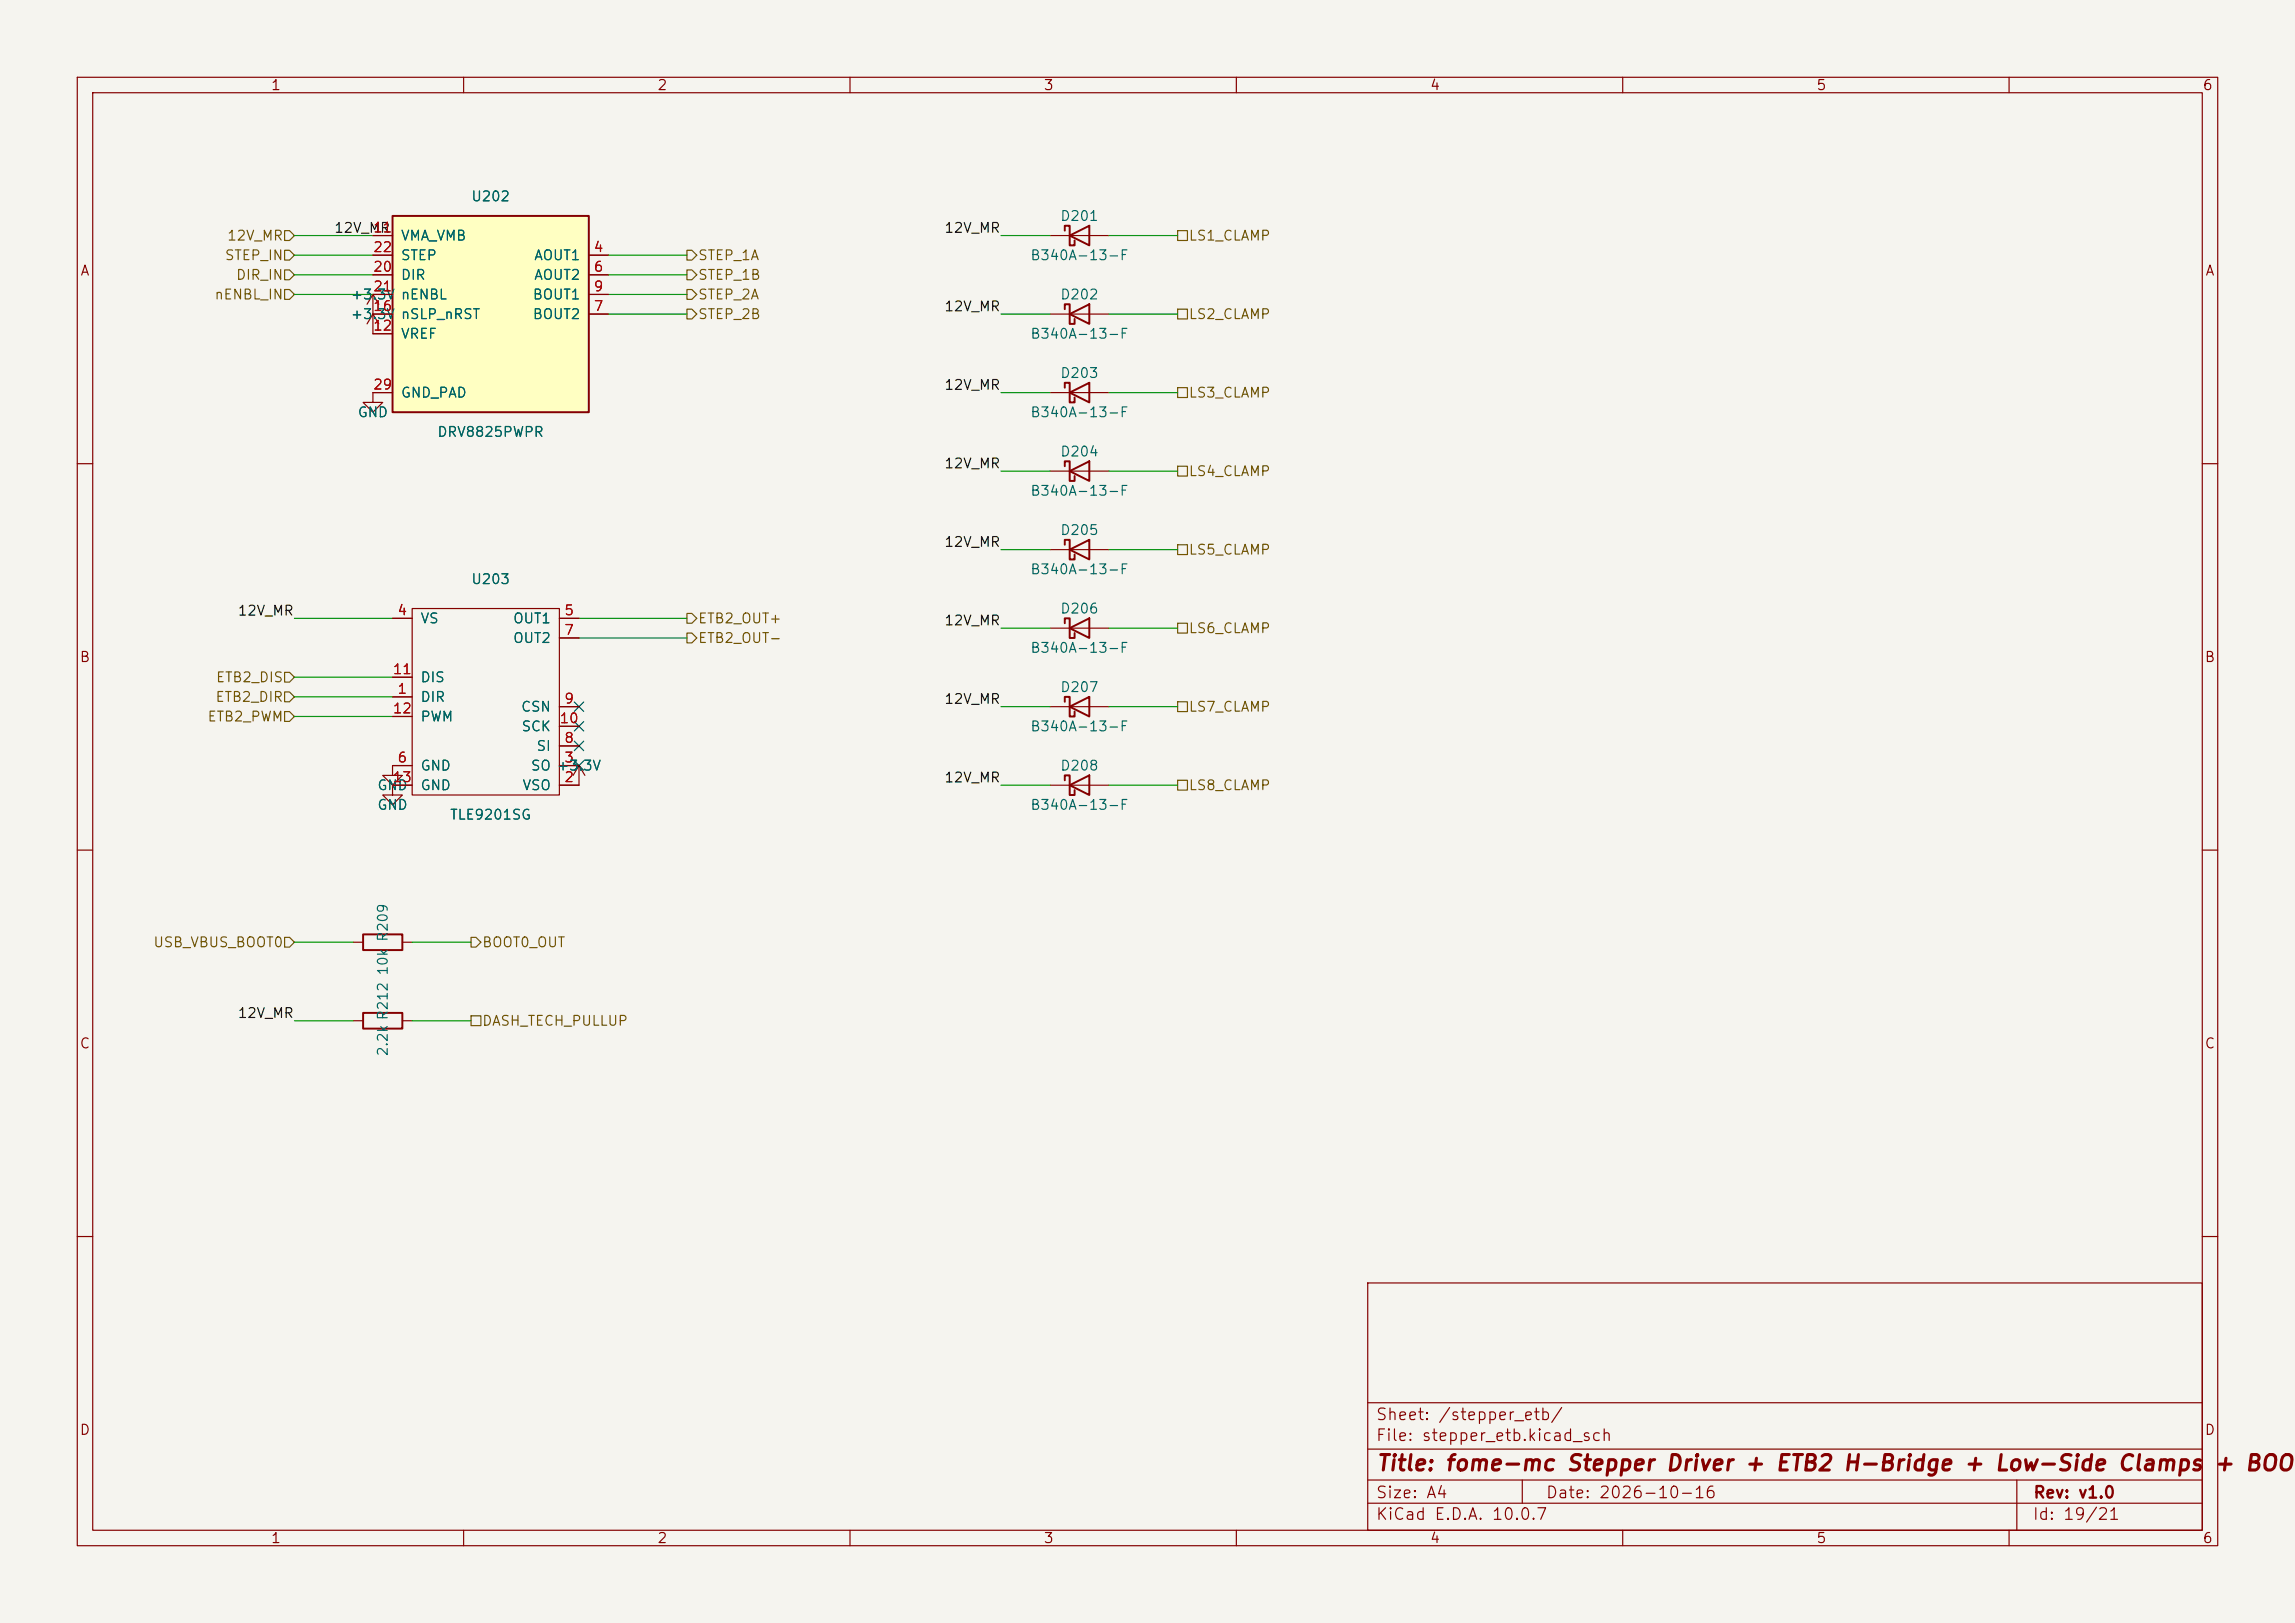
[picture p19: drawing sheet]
<svg xmlns="http://www.w3.org/2000/svg" width="297mm" height="210mm" viewBox="0 0 297 210" stroke-linecap="round" stroke-linejoin="round" font-family="sans-serif">
<defs><g id="words">
<g font-size="2" fill="#840000">
<text x="178" y="190.8">Title: fome-mc Stepper Driver + ETB2 H-Bridge + Low-Side Clamps</text>
<text x="286.4" y="190.8">+ BOOT</text>
</g>
<g font-size="1.5" fill="#840000">
<text x="178" y="184.1">Sheet: /stepper_etb/</text>
<text x="178" y="186.8">File: stepper_etb.kicad_sch</text>
<text x="178" y="197">KiCad E.D.A. 10.0.7</text>
<text x="178" y="194.2">Size: A4</text>
<text x="200" y="194.2">Date: 2026-10-16</text>
<text x="263" y="197">Id: 19/21</text>
<text x="263" y="194.2">Rev: v1.0</text>
</g>
<g font-size="1.3" fill="#840000">
<text x="35" y="12">1</text>
<text x="85" y="12">2</text>
<text x="135" y="12">3</text>
<text x="185" y="12">4</text>
<text x="235" y="12">5</text>
<text x="285" y="12">6</text>
<text x="10.3" y="36">A</text>
<text x="285.3" y="36">A</text>
<text x="10.2" y="86">B</text>
<text x="285.2" y="86">B</text>
<text x="10.2" y="136">C</text>
<text x="285.2" y="136">C</text>
<text x="10.2" y="186">D</text>
<text x="285.2" y="186">D</text>
<text x="35" y="200">1</text>
<text x="85" y="200">2</text>
<text x="135" y="200">3</text>
<text x="185" y="200">4</text>
<text x="235" y="200">5</text>
<text x="285" y="200">6</text>
</g>
<g font-size="1.3" fill="#006464">
<text x="60.9" y="26.4">U202</text>
<text x="137.1" y="28.9">D201</text>
<text x="51.8" y="31.4">VMA_VMB</text>
<text x="51.8" y="34">STEP</text>
<text x="69" y="34">AOUT1</text>
<text x="133.3" y="34">B340A-13-F</text>
<text x="45.3" y="39.1">+3.3V</text>
<text x="45.3" y="41.6">+3.3V</text>
<text x="51.8" y="41.6">nSLP_nRST</text>
<text x="51.8" y="36.5">DIR</text>
<text x="51.8" y="39.1">nENBL</text>
<text x="68.8" y="41.6">BOUT2</text>
<text x="68.8" y="39.1">BOUT1</text>
<text x="69" y="36.5">AOUT2</text>
<text x="137.1" y="39.1">D202</text>
<text x="51.8" y="44.1">VREF</text>
<text x="133.3" y="44.1">B340A-13-F</text>
<text x="51.8" y="51.8">GND_PAD</text>
<text x="137.1" y="49.2">D203</text>
<text x="46.2" y="54.3">GND</text>
<text x="56.5" y="56.8">DRV8825PWPR</text>
<text x="133.3" y="54.3">B340A-13-F</text>
<text x="137.1" y="59.4">D204</text>
<text x="133.3" y="64.5">B340A-13-F</text>
<text x="137.1" y="69.5">D205</text>
<text x="60.9" y="75.9">U203</text>
<text x="133.3" y="74.6">B340A-13-F</text>
<text x="54.3" y="81">VS</text>
<text x="66.3" y="81">OUT1</text>
<text x="66.3" y="83.5">OUT2</text>
<text x="137.1" y="79.7">D206</text>
<text x="54.3" y="88.6">DIS</text>
<text x="133.3" y="84.8">B340A-13-F</text>
<text x="137.1" y="89.9">D207</text>
<text x="54.3" y="91.1">DIR</text>
<text x="54.3" y="93.7">PWM</text>
<text x="67.3" y="92.4">CSN</text>
<text x="67.4" y="94.9">SCK</text>
<text x="133.3" y="94.9">B340A-13-F</text>
<text x="54.3" y="100">GND</text>
<text x="68.6" y="100">SO +3.3V</text>
<text x="69.3" y="97.5">SI</text>
<text x="137.1" y="100">D208</text>
<text x="48.7" y="105.1">GND</text>
<text x="48.7" y="102.6">GND</text>
<text x="54.3" y="102.6">GND</text>
<text x="58.1" y="106.4">TLE9201SG</text>
<text x="67.5" y="102.6">VSO</text>
<text x="133.3" y="105.1">B340A-13-F</text>
<text x="50.5" y="122" transform="rotate(-90 50.5 122)">R209</text>
<text x="50.5" y="126.3" transform="rotate(-90 50.5 126.3)">10k</text>
<text x="50.5" y="136.8" transform="rotate(-90 50.5 136.8)">2.2k R212</text>
</g>
<g font-size="1.3" fill="#725600">
<text x="29" y="34">STEP_IN</text>
<text x="29.3" y="31.4">12V_MR</text>
<text x="90.2" y="34">STEP_1A</text>
<text x="153.7" y="31.4">LS1_CLAMP</text>
<text x="27.7" y="39.1">nENBL_IN</text>
<text x="30.5" y="36.5">DIR_IN</text>
<text x="90.2" y="41.6">STEP_2B</text>
<text x="90.2" y="36.5">STEP_1B</text>
<text x="90.2" y="39.1">STEP_2A</text>
<text x="153.7" y="41.6">LS2_CLAMP</text>
<text x="153.7" y="51.8">LS3_CLAMP</text>
<text x="153.7" y="61.9">LS4_CLAMP</text>
<text x="153.7" y="72.1">LS5_CLAMP</text>
<text x="90.2" y="81">ETB2_OUT+</text>
<text x="90.2" y="83.5">ETB2_OUT-</text>
<text x="153.7" y="82.2">LS6_CLAMP</text>
<text x="27.9" y="88.6">ETB2_DIS</text>
<text x="26.8" y="93.7">ETB2_PWM</text>
<text x="27.8" y="91.1">ETB2_DIR</text>
<text x="153.7" y="92.4">LS7_CLAMP</text>
<text x="153.7" y="102.6">LS8_CLAMP</text>
<text x="19.7" y="122.9">USB_VBUS_BOOT0</text>
<text x="62.3" y="122.9">BOOT0_OUT</text>
<text x="62.3" y="133">DASH_TECH_PULLUP</text>
</g>
<g font-size="1.3" fill="#0f0f0f">
<text x="43.2" y="30.4">12V_MR</text>
<text x="122.1" y="30.4">12V_MR</text>
<text x="122.1" y="40.6">12V_MR</text>
<text x="122.1" y="50.8">12V_MR</text>
<text x="122.1" y="60.9">12V_MR</text>
<text x="122.1" y="71.1">12V_MR</text>
<text x="30.7" y="80">12V_MR</text>
<text x="122.1" y="81.2">12V_MR</text>
<text x="122.1" y="91.4">12V_MR</text>
<text x="122.1" y="101.6">12V_MR</text>
<text x="30.7" y="132">12V_MR</text>
</g>
<g font-size="1.3" fill="#a90000">
<text x="48.2" y="30.4">11</text>
<text x="48.2" y="35.5">20</text>
<text x="48.2" y="32.9">22</text>
<text x="76.7" y="32.9">4</text>
<text x="76.7" y="35.5">6</text>
<text x="48.2" y="40.6">16</text>
<text x="48.2" y="38">21</text>
<text x="76.7" y="40.6">7</text>
<text x="76.7" y="38">9</text>
<text x="48.2" y="43.1">12</text>
<text x="48.2" y="50.7">29</text>
<text x="51.3" y="79.9">4</text>
<text x="72.9" y="79.9">5</text>
<text x="72.9" y="82.5">7</text>
<text x="50.7" y="87.5">11</text>
<text x="50.7" y="92.6">12</text>
<text x="51.3" y="90.1">1</text>
<text x="72.3" y="93.9">10</text>
<text x="72.9" y="91.4">9</text>
<text x="50.7" y="101.5">13</text>
<text x="51.3" y="99">6</text>
<text x="72.9" y="101.5">2</text>
<text x="72.9" y="99">3</text>
<text x="72.9" y="96.4">8</text>
</g>
</g></defs>
<path d="M0 0h297v210h-297z" fill="#f5f4ef" stroke="#f5f4ef" stroke-width=".13"/>
<g fill="none" stroke="#840000" stroke-width=".15">
<path d="M10 10h277v190h-277zM12 12h273v186h-273zM60 10v2M110 10v2M160 10v2M210 10v2M260 10v2M48.3 38.1l-.8 1.3M48.3 38.1l.7 1.3M48.3 38.1v5.1M47.5 41.9l.8-1.3 .7 1.3M48.3 50.8v1.3h1.2l-1.2 1.2-1.3-1.2h1.3"/>
<path d="M10 60h2M135.9 71.1h7.6M285 60h2M74.9 99.1l-.7 1.2M74.9 99.1l.8 1.2M74.9 99.1v2.5M10 110h2M285 110h2M10 160h2M177 166h108v32h-108zM285 160h2M60 198v2"/>
<path d="M110 198v2M160 198v2M177 194.5h108M177 191.5h108M177 187.5h108M177 181.5h108M197 191.5v3M210 198v2M260 198v2M261 191.5v6.5"/>
</g>
<path d="M137.8 70.5v-.6h.6v2.5h.7v-.6M138.4 71.1l2.6-1.2v2.5z" fill="none" stroke="#840000" stroke-width=".25"/>
<path d="M50.8 27.9h25.4v25.4h-25.4z" fill="#ffffc2"/>
<g fill="none" stroke="#840000" stroke-width=".25">
<path d="M50.8 27.9h25.4v25.4h-25.4zM137.8 29.8v-.6h.6v2.6h.7v-.7M138.4 30.5l2.6-1.3v2.6zM137.8 40v-.6h.6v2.5h.7v-.6M137.8 50.2v-.7h.6v2.6h.7v-.7M138.4 40.6l2.6-1.2v2.5zM138.4 50.8l2.6-1.3v2.6zM137.8 60.3v-.6h.6v2.5h.7v-.6M138.4 61l2.6-1.3v2.5zM137.8 90.8v-.6h.6v2.5h.7v-.6M137.8 80.6v-.6h.6v2.6h.7v-.7M138.4 91.4l2.6-1.2v2.5z"/>
<path d="M138.4 81.3l2.6-1.3v2.6zM137.8 101v-.7h.6v2.6h.7v-.7M138.4 101.6l2.6-1.3v2.6zM47 120.9h5.1v2h-5.1zM47 131.1h5.1v2h-5.1z"/>
</g>
<g fill="none" stroke="#840000" stroke-width=".15">
<path d="M48.3 33h2.5M48.3 35.6h2.5M48.3 38.1h2.5M48.3 30.5h2.5M76.2 33h2.5M76.2 35.6h2.5M76.2 38.1h2.5M135.9 30.5h7.6M48.3 40.6h2.5M48.3 43.2h2.5M48.3 50.8h2.5M76.2 40.6h2.5"/>
<path d="M135.9 40.6h7.6M135.9 50.8h7.6M53.3 78.7h19.1v24.2h-19.1zM135.9 61h7.6M50.8 90.2h2.5M50.8 80h2.5M50.8 87.6h2.5M50.8 92.7h2.5M53.3 99.1h-2.5v1.2h1.3l-1.3 1.3-1.3-1.3h1.3M72.4 99.1h2.5M72.4 80h2.5M72.4 82.6h2.5"/>
<path d="M72.4 96.5h2.5M72.4 91.4h2.5M72.4 94h2.5M135.9 91.4h7.6M135.9 81.3h7.6M53.3 101.6h-2.5v1.3h1.3l-1.3 1.2-1.3-1.2h1.3M72.4 101.6h2.5M135.9 101.6h7.6M45.7 121.9h1.3M45.7 132.1h1.3M52.1 121.9h1.2M52.1 132.1h1.2"/>
</g>
<g fill="none" stroke="#725600" stroke-width=".15">
<path d="M36.8 34.9h.7l.6 .7-.6 .6h-.7zM36.8 32.4h.7l.6 .6-.6 .7h-.7zM36.8 29.8h.7l.6 .7-.6 .6h-.7zM36.8 37.5h.7l.6 .6-.6 .6h-.7zM88.9 34.9h.6l.7 .7-.7 .6h-.6zM88.9 37.5h.6l.7 .6-.7 .6h-.6zM88.9 32.4h.6l.7 .6-.7 .7h-.6zM152.4 29.8h1.3v1.3h-1.3zM88.9 40h.6l.7 .6-.7 .7h-.6zM152.4 40h1.3v1.3h-1.3zM152.4 50.2h1.3v1.2h-1.3zM88.9 79.4h.6l.7 .6-.7 .6h-.6z"/>
<path d="M152.4 70.5h1.3v1.3h-1.3zM152.4 60.3h1.3v1.3h-1.3zM36.8 89.5h.7l.6 .7-.6 .6h-.7zM36.8 87h.7l.6 .6-.6 .7h-.7zM36.8 92.1h.7l.6 .6-.6 .6h-.7zM88.9 81.9h.6l.7 .7-.7 .6h-.6zM152.4 90.8h1.3v1.3h-1.3zM152.4 80.6h1.3v1.3h-1.3zM152.4 101h1.3v1.2h-1.3zM36.8 121.3h.7l.6 .6-.6 .7h-.7zM61 131.4h1.2v1.3h-1.2zM61 121.3h.6l.6 .6-.6 .7h-.6z"/>
</g>
<g fill="none" stroke="#009600" stroke-width=".15">
<path d="M38.1 35.6h10.2M38.1 30.5h10.2M38.1 33h10.2M38.1 38.1h10.2M78.7 35.6h10.2M78.7 33h10.2M78.7 38.1h10.2M129.5 30.5h6.4M143.5 30.5h8.9M78.7 40.6h10.2M129.5 40.6h6.4M129.5 50.8h6.4"/>
<path d="M143.5 40.6h8.9M143.5 50.8h8.9M129.5 61h6.4M129.5 71.1h6.4M143.5 61h8.9M143.5 71.1h8.9M38.1 80h12.7M38.1 92.7h12.7M38.1 90.2h12.7M38.1 87.6h12.7M74.9 80h14M74.9 82.6h14"/>
<path d="M129.5 81.3h6.4M129.5 91.4h6.4M143.5 81.3h8.9M143.5 91.4h8.9M129.5 101.6h6.4M143.5 101.6h8.9M38.1 121.9h7.6M38.1 132.1h7.6M53.3 121.9h7.7M53.3 132.1h7.7"/>
</g>
<path d="M74.3 90.8l1.2 1.2M74.3 93.4l1.2 1.2M74.3 95.9l1.2 1.2M74.3 98.5l1.2 1.2M75.5 90.8l-1.2 1.2M75.5 93.4l-1.2 1.2M75.5 95.9l-1.2 1.2M75.5 98.5l-1.2 1.2" fill="none" stroke="#000084" stroke-width=".15"/>
<use href="#words"/>
</svg>
